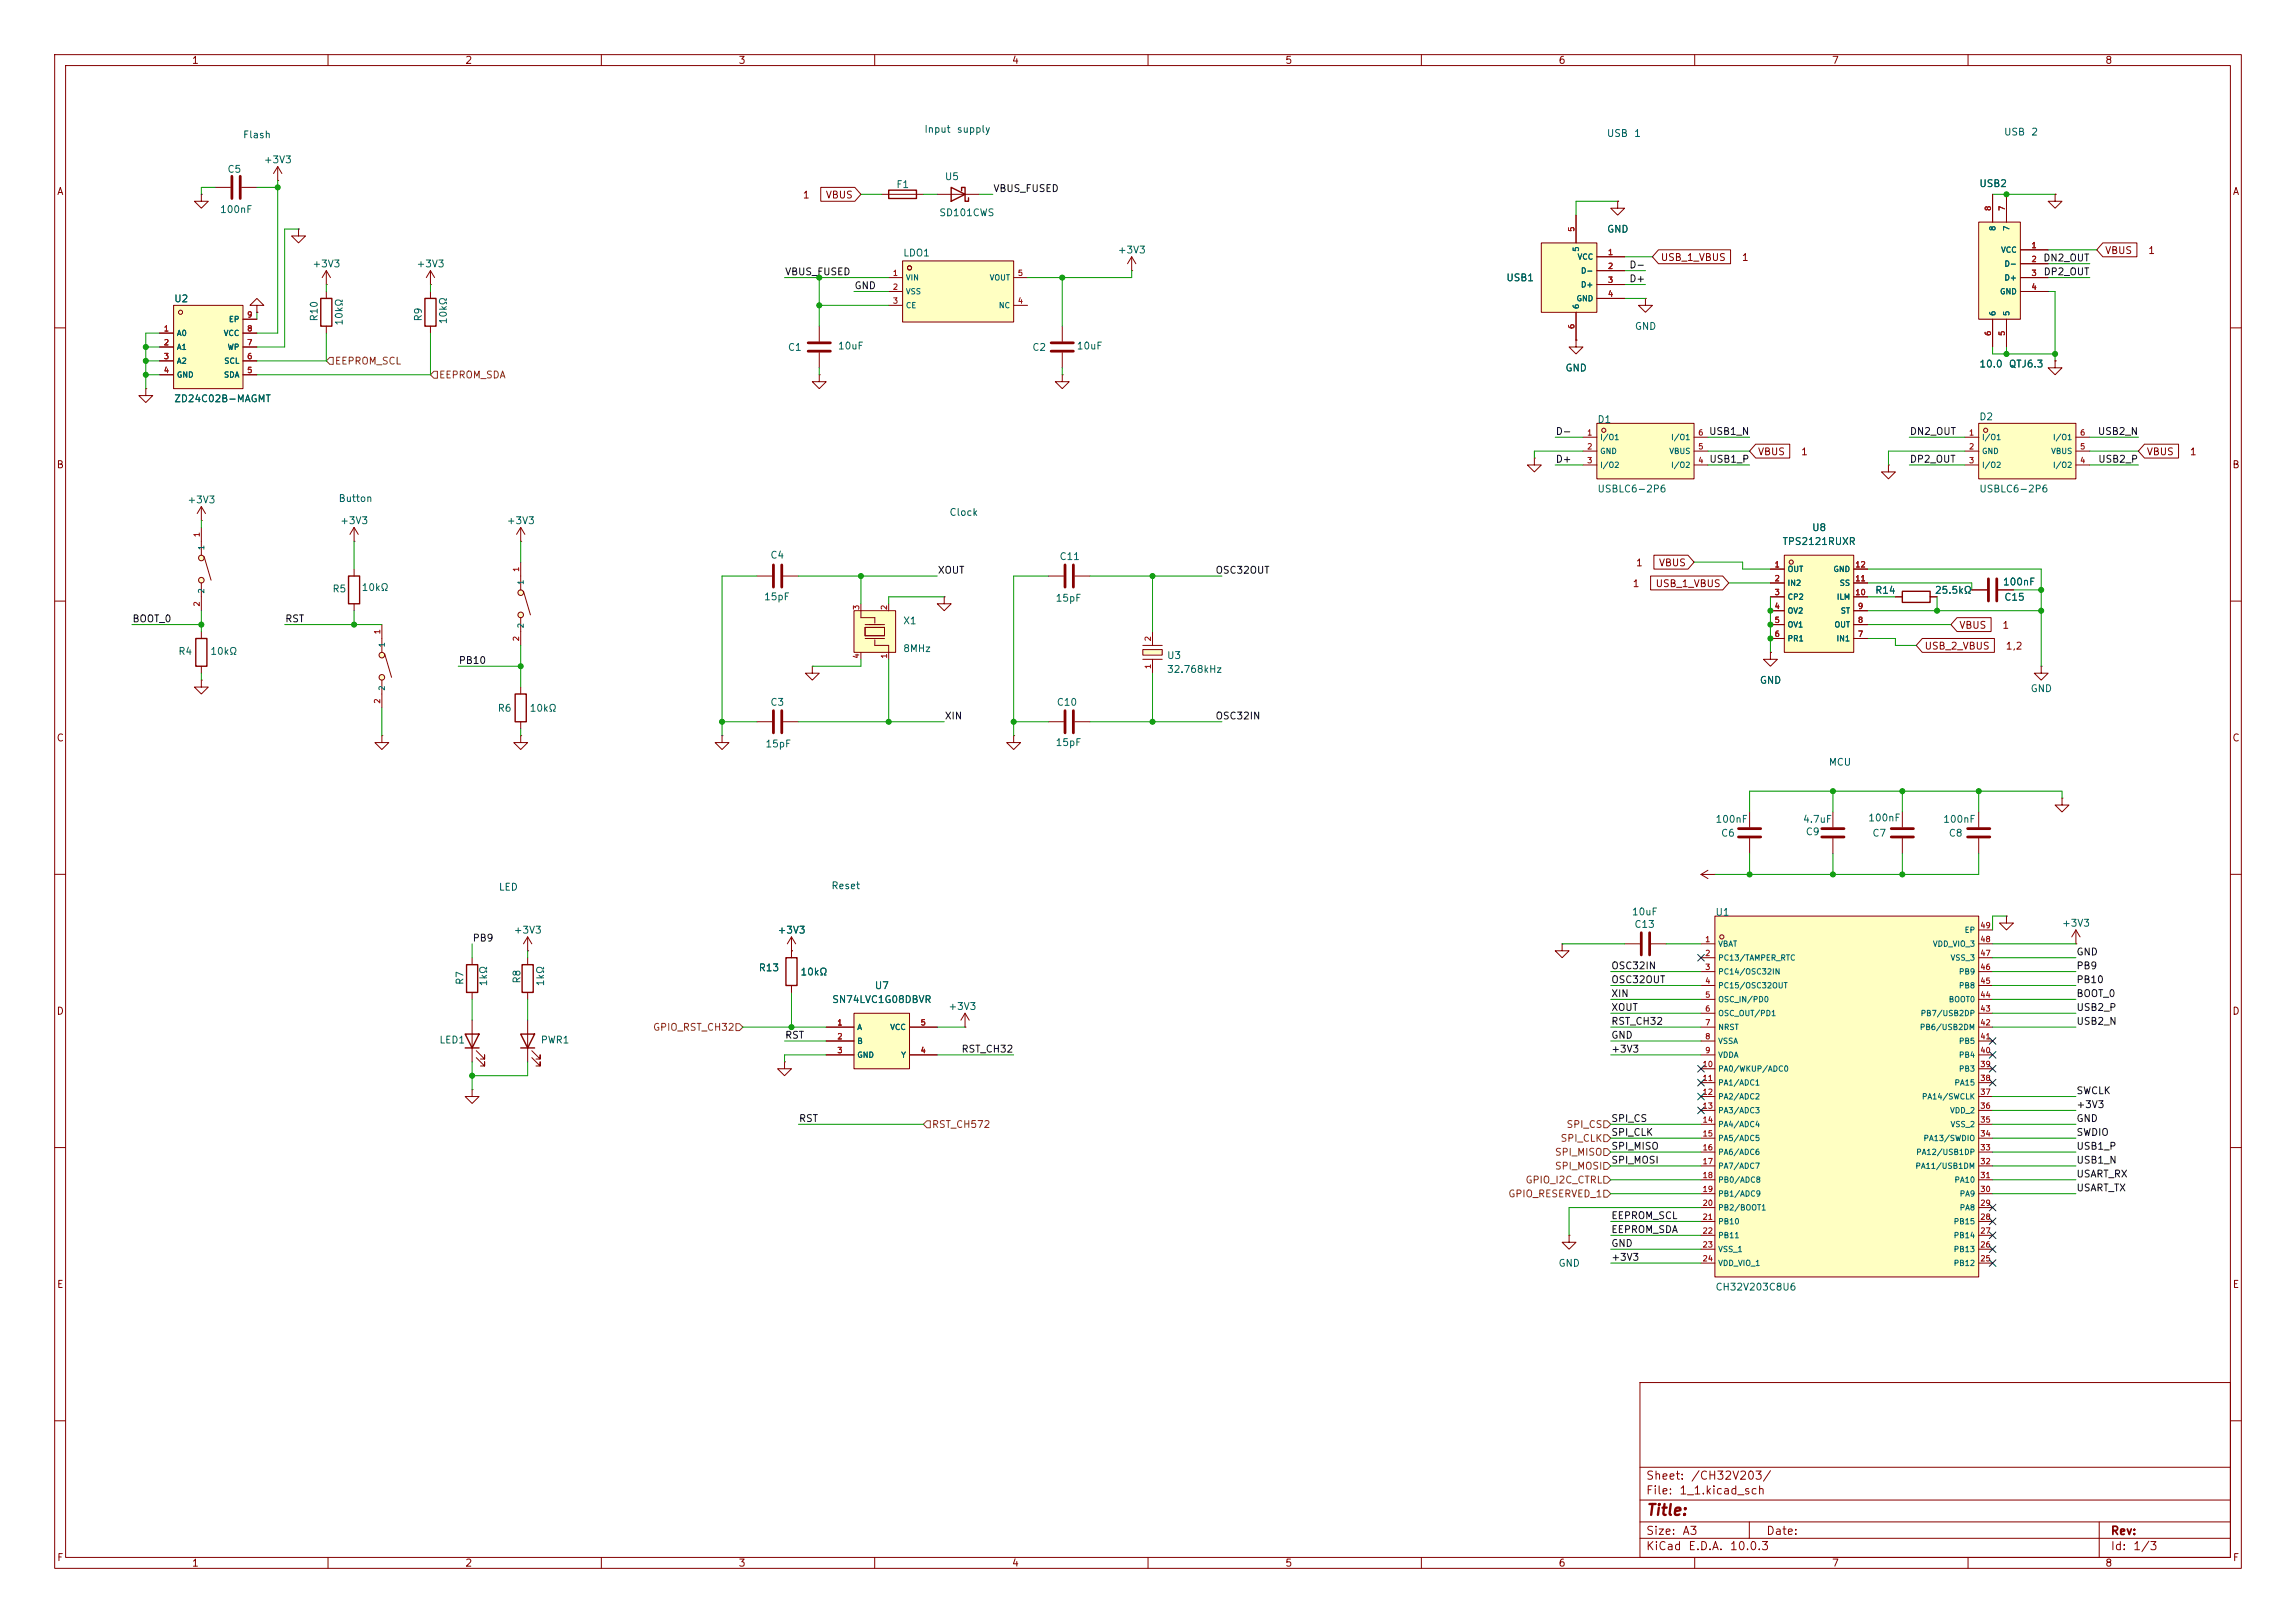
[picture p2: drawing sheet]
<svg xmlns="http://www.w3.org/2000/svg" width="420mm" height="297mm" viewBox="0 0 420 297" stroke-linecap="round" stroke-linejoin="round" font-family="sans-serif">
<defs><g id="words">
<text font-size="2" fill="#840000" x="301" y="277.8">Title:</text>
<g font-size="1.5" fill="#840000">
<text x="301" y="273.8">File:</text>
<text x="301" y="271.1">Sheet:</text>
<text x="307.1" y="273.8">1_1.kicad_sch</text>
<text x="309.2" y="271.1">/CH32V203/</text>
<text x="301" y="281.2">Size:</text>
<text x="307.6" y="281.2">A3</text>
<text x="323" y="281.2">Date:</text>
<text x="386" y="281.2">Rev:</text>
<text x="301" y="284">KiCad</text>
<text x="308.7" y="284">E.D.A.</text>
<text x="316.3" y="284">10.0.3</text>
<text x="386" y="284">Id:</text>
<text x="390.1" y="284">1/3</text>
</g>
<g font-size="1.3" fill="#840000">
<text x="35" y="12">1</text>
<text x="85" y="12">2</text>
<text x="135" y="12">3</text>
<text x="185" y="12">4</text>
<text x="235" y="12">5</text>
<text x="285" y="12">6</text>
<text x="335" y="12">7</text>
<text x="385" y="12">8</text>
<text x="10.3" y="36">A</text>
<text x="408.3" y="36">A</text>
<text x="146.8" y="36.6">1</text>
<text x="150.9" y="36.6">VBUS</text>
<text x="385" y="46.8">VBUS</text>
<text x="392.9" y="46.8">1</text>
<text x="303.7" y="48.1">USB_1_VBUS</text>
<text x="318.5" y="48.1">1</text>
<text x="321.5" y="83.6">VBUS</text>
<text x="329.4" y="83.6">1</text>
<text x="392.6" y="83.6">VBUS</text>
<text x="400.5" y="83.6">1</text>
<text x="10.3" y="86">B</text>
<text x="408.2" y="86">B</text>
<text x="298.5" y="107.7">1</text>
<text x="299.2" y="103.9">1</text>
<text x="302.7" y="107.7">USB_1_VBUS</text>
<text x="303.3" y="103.9">VBUS</text>
<text x="351.9" y="119.2">USB_2_VBUS</text>
<text x="358.3" y="115.4">VBUS</text>
<text x="366.2" y="115.4">1</text>
<text x="366.8" y="119.2">1,2</text>
<text x="10.3" y="136">C</text>
<text x="408.2" y="136">C</text>
<text x="10.3" y="186">D</text>
<text x="408.2" y="186">D</text>
<text x="10.3" y="236">E</text>
<text x="408.3" y="236">E</text>
<text x="10.3" y="286">F</text>
<text x="35" y="287">1</text>
<text x="85" y="287">2</text>
<text x="135" y="287">3</text>
<text x="185" y="287">4</text>
<text x="235" y="287">5</text>
<text x="285" y="287">6</text>
<text x="335" y="287">7</text>
<text x="385" y="287">8</text>
<text x="408.3" y="286">F</text>
</g>
<g font-size="1.3" fill="#0000c2">
<text x="44.3" y="25.6">Flash</text>
<text x="169" y="24.6">Input</text>
<text x="174.9" y="24.6">supply</text>
<text x="293.8" y="25.4">USB</text>
<text x="298.8" y="25.4">1</text>
<text x="366.5" y="25.1">USB</text>
<text x="371.5" y="25.1">2</text>
<text x="61.8" y="92.2">Button</text>
<text x="173.6" y="94.7">Clock</text>
<text x="334.4" y="140.4">MCU</text>
<text x="91.1" y="163.3">LED</text>
<text x="152" y="163">Reset</text>
</g>
<g font-size="1.3" fill="#006464">
<text x="41.5" y="31.9">C5</text>
<text x="48.2" y="30.2">+3V3</text>
<text x="163.9" y="34.7">F1</text>
<text x="172.7" y="33.3">U5</text>
<text x="362" y="34.5">USB2</text>
<text x="40.1" y="39.3">100nF</text>
<text x="171.7" y="39.9">SD101CWS</text>
<text x="165.1" y="47.2">LDO1</text>
<text x="204.4" y="46.7">+3V3</text>
<text x="293.9" y="42.9">GND</text>
<text x="57" y="49.2">+3V3</text>
<text x="76.1" y="49.2">+3V3</text>
<text x="275.4" y="51.8">USB1</text>
<text x="31.8" y="55.6">U2</text>
<text x="58.4" y="58.9" transform="rotate(-90 58.4 58.9)">R10</text>
<text x="63" y="59.7" transform="rotate(-90 63 59.7)">10kΩ</text>
<text x="77.5" y="58.9" transform="rotate(-90 77.5 58.9)">R9</text>
<text x="82" y="59.4" transform="rotate(-90 82 59.4)">10kΩ</text>
<text x="144" y="64.5">C1</text>
<text x="153.2" y="64.3">10uF</text>
<text x="188.7" y="64.5">C2</text>
<text x="196.9" y="64.3">10uF</text>
<text x="299" y="60.7">GND</text>
<text x="286.3" y="68.3">GND</text>
<text x="362" y="67.6">10.0</text>
<text x="367.4" y="67.6">QTJ6.3</text>
<text x="31.8" y="73.9">ZD24C02B-MAGMT</text>
<text x="292.1" y="77.7">D1</text>
<text x="362" y="77.2">D2</text>
<text x="34.2" y="92.4">+3V3</text>
<text x="292.1" y="90.4">USBLC6-2P6</text>
<text x="362" y="90.4">USBLC6-2P6</text>
<text x="62.1" y="96.2">+3V3</text>
<text x="92.6" y="96.2">+3V3</text>
<text x="326" y="100">TPS2121RUXR</text>
<text x="331.4" y="97.5">U8</text>
<text x="140.8" y="102.5">C4</text>
<text x="193.7" y="102.8">C11</text>
<text x="366.3" y="107.4">100nF</text>
<text x="60.7" y="108.7">R5</text>
<text x="66" y="108.5">10kΩ</text>
<text x="139.7" y="110.2">15pF</text>
<text x="193" y="110.4">15pF</text>
<text x="342.9" y="109">R14</text>
<text x="353.8" y="109">25.5kΩ</text>
<text x="366.5" y="110.2">C15</text>
<text x="165.1" y="119.6">8MHz</text>
<text x="165.1" y="114.5">X1</text>
<text x="32.5" y="120.1">R4</text>
<text x="38.4" y="120.1">10kΩ</text>
<text x="213.4" y="120.9">U3</text>
<text x="213.4" y="123.4">32.768kHz</text>
<text x="321.8" y="125.4">GND</text>
<text x="90.9" y="130.5">R6</text>
<text x="96.8" y="130.5">10kΩ</text>
<text x="140.8" y="129.5">C3</text>
<text x="193.2" y="129.5">C10</text>
<text x="371.3" y="127">GND</text>
<text x="139.9" y="137.1">15pF</text>
<text x="193" y="136.8">15pF</text>
<text x="313.7" y="150.9">100nF</text>
<text x="314.7" y="153.4">C6</text>
<text x="329.7" y="150.9">4.7uF</text>
<text x="330.2" y="153.2">C9</text>
<text x="341.6" y="150.6">100nF</text>
<text x="342.4" y="153.4">C7</text>
<text x="355.4" y="150.9">100nF</text>
<text x="356.4" y="153.4">C8</text>
<text x="298.4" y="167.8">10uF</text>
<text x="313.7" y="167.9">U1</text>
<text x="93.9" y="171.2">+3V3</text>
<text x="142.1" y="171.2">+3V3</text>
<text x="298.9" y="170.1">C13</text>
<text x="377.1" y="169.9">+3V3</text>
<text x="138.7" y="178">R13</text>
<text x="146.3" y="178.8">10kΩ</text>
<text x="85.1" y="180.3" transform="rotate(-90 85.1 180.3)">R7</text>
<text x="89.4" y="180.6" transform="rotate(-90 89.4 180.6)">1kΩ</text>
<text x="95.5" y="180.1" transform="rotate(-90 95.5 180.1)">R8</text>
<text x="99.8" y="180.6" transform="rotate(-90 99.8 180.6)">1kΩ</text>
<text x="152.1" y="183.9">SN74LVC1G08DBVR</text>
<text x="159.9" y="181.3">U7</text>
<text x="173.4" y="185.1">+3V3</text>
<text x="80.3" y="191.3">LED1</text>
<text x="98.8" y="191.3">PWR1</text>
<text x="285" y="232.1">GND</text>
<text x="313.7" y="236.5">CH32V203C8U6</text>
</g>
<g font-size="1.3" fill="#0f0f0f">
<text x="181.6" y="35.4">VBUS_FUSED</text>
<text x="143.5" y="50.7">VBUS_FUSED</text>
<text x="156.2" y="53.2">GND</text>
<text x="297.9" y="51.9">D+</text>
<text x="297.9" y="49.4">D-</text>
<text x="373.7" y="48.1">DN2_OUT</text>
<text x="373.7" y="50.7">DP2_OUT</text>
<text x="284.5" y="79.9">D-</text>
<text x="312.5" y="79.9">USB1_N</text>
<text x="349.2" y="79.9">DN2_OUT</text>
<text x="383.6" y="79.9">USB2_N</text>
<text x="284.5" y="85">D+</text>
<text x="312.6" y="85">USB1_P</text>
<text x="349.2" y="85">DP2_OUT</text>
<text x="383.7" y="85">USB2_P</text>
<text x="171.4" y="105.3">XOUT</text>
<text x="222.2" y="105.3">OSC32OUT</text>
<text x="24.1" y="114.2">BOOT_0</text>
<text x="52.1" y="114.2">RST</text>
<text x="83.8" y="121.8">PB10</text>
<text x="172.7" y="132">XIN</text>
<text x="222.2" y="132">OSC32IN</text>
<text x="86.4" y="172.6">PB9</text>
<text x="294.6" y="177.7">OSC32IN</text>
<text x="379.7" y="175.1">GND</text>
<text x="379.7" y="177.7">PB9</text>
<text x="294.6" y="182.8">XIN</text>
<text x="294.6" y="180.2">OSC32OUT</text>
<text x="294.6" y="185.3">XOUT</text>
<text x="379.7" y="182.8">BOOT_0</text>
<text x="379.7" y="185.3">USB2_P</text>
<text x="379.7" y="180.2">PB10</text>
<text x="143.5" y="190.4">RST</text>
<text x="294.6" y="187.8">RST_CH32</text>
<text x="294.6" y="190.4">GND</text>
<text x="379.7" y="187.8">USB2_N</text>
<text x="175.8" y="192.9">RST_CH32</text>
<text x="294.6" y="192.9">+3V3</text>
<text x="379.7" y="200.5">SWCLK</text>
<text x="379.7" y="203.1">+3V3</text>
<text x="146" y="205.6">RST</text>
<text x="294.6" y="208.2">SPI_CLK</text>
<text x="294.6" y="205.6">SPI_CS</text>
<text x="379.7" y="205.6">GND</text>
<text x="379.7" y="208.2">SWDIO</text>
<text x="294.6" y="210.7">SPI_MISO</text>
<text x="294.6" y="213.2">SPI_MOSI</text>
<text x="379.7" y="213.2">USB1_N</text>
<text x="379.7" y="210.7">USB1_P</text>
<text x="379.7" y="215.8">USART_RX</text>
<text x="379.7" y="218.3">USART_TX</text>
<text x="294.6" y="225.9">EEPROM_SDA</text>
<text x="294.6" y="223.4">EEPROM_SCL</text>
<text x="294.6" y="231">+3V3</text>
<text x="294.6" y="228.5">GND</text>
</g>
<g font-size="1.3" fill="#725600">
<text x="61.2" y="67">EEPROM_SCL</text>
<text x="80.2" y="69.6">EEPROM_SDA</text>
<text x="119.3" y="188.9">GPIO_RST_CH32</text>
<text x="170.4" y="206.7">RST_CH572</text>
<text x="285.4" y="209.3">SPI_CLK</text>
<text x="286.4" y="206.7">SPI_CS</text>
<text x="284.3" y="211.8">SPI_MISO</text>
<text x="284.3" y="214.3">SPI_MOSI</text>
<text x="275.8" y="219.4">GPIO_RESERVED_1</text>
<text x="278.9" y="216.9">GPIO_I2C_CTRL</text>
</g>
<g font-size="1" fill="#a90000">
<text x="364.4" y="38.7" transform="rotate(-90 364.4 38.7)">8</text>
<text x="367" y="38.7" transform="rotate(-90 367 38.7)">7</text>
<text x="288.2" y="42.5" transform="rotate(-90 288.2 42.5)">5</text>
<text x="294" y="46.9">1</text>
<text x="371.5" y="45.6">1</text>
<text x="163.2" y="50.7">1</text>
<text x="163.2" y="53.3">2</text>
<text x="186.1" y="50.7">5</text>
<text x="294" y="49.5">2</text>
<text x="294" y="52">3</text>
<text x="371.5" y="48.2">2</text>
<text x="371.5" y="50.7">3</text>
<text x="371.5" y="53.3">4</text>
<text x="45.1" y="58.3">9</text>
<text x="163.2" y="55.8">3</text>
<text x="186.1" y="55.8">4</text>
<text x="294" y="54.5">4</text>
<text x="29.9" y="60.9">1</text>
<text x="29.9" y="63.4">2</text>
<text x="29.9" y="66">3</text>
<text x="45.1" y="66">6</text>
<text x="45.1" y="63.4">7</text>
<text x="45.1" y="60.9">8</text>
<text x="288.2" y="60.3" transform="rotate(-90 288.2 60.3)">6</text>
<text x="364.4" y="61.6" transform="rotate(-90 364.4 61.6)">6</text>
<text x="367" y="61.6" transform="rotate(-90 367 61.6)">5</text>
<text x="29.9" y="68.5">4</text>
<text x="45.1" y="68.5">5</text>
<text x="290.2" y="79.9">1</text>
<text x="290.2" y="82.5">2</text>
<text x="310.5" y="82.5">5</text>
<text x="310.5" y="79.9">6</text>
<text x="360.1" y="79.9">1</text>
<text x="360.1" y="82.5">2</text>
<text x="380.4" y="82.5">5</text>
<text x="380.4" y="79.9">6</text>
<text x="290.2" y="85">3</text>
<text x="310.5" y="85">4</text>
<text x="360.1" y="85">3</text>
<text x="380.4" y="85">4</text>
<text x="36.8" y="98.4" transform="rotate(-90 36.8 98.4)">1</text>
<text x="95.2" y="104.7" transform="rotate(-90 95.2 104.7)">1</text>
<text x="324.5" y="104.1">1</text>
<text x="324.5" y="106.6">2</text>
<text x="339.3" y="106.6">11</text>
<text x="339.3" y="104.1">12</text>
<text x="36.8" y="111.1" transform="rotate(-90 36.8 111.1)">2</text>
<text x="157.4" y="111.7" transform="rotate(-90 157.4 111.7)">3</text>
<text x="162.5" y="111.7" transform="rotate(-90 162.5 111.7)">2</text>
<text x="324.5" y="109.1">3</text>
<text x="324.5" y="111.7">4</text>
<text x="339.3" y="109.1">10</text>
<text x="339.8" y="111.7">9</text>
<text x="69.8" y="116.2" transform="rotate(-90 69.8 116.2)">1</text>
<text x="95.2" y="117.4" transform="rotate(-90 95.2 117.4)">2</text>
<text x="210.7" y="117.4" transform="rotate(-90 210.7 117.4)">2</text>
<text x="324.5" y="114.2">5</text>
<text x="324.5" y="116.8">6</text>
<text x="339.8" y="116.8">7</text>
<text x="339.8" y="114.2">8</text>
<text x="157.4" y="120.6" transform="rotate(-90 157.4 120.6)">4</text>
<text x="162.5" y="120.6" transform="rotate(-90 162.5 120.6)">1</text>
<text x="210.7" y="122.5" transform="rotate(-90 210.7 122.5)">1</text>
<text x="69.8" y="128.9" transform="rotate(-90 69.8 128.9)">2</text>
<text x="311.8" y="172.6">1</text>
<text x="362.1" y="172.6">48</text>
<text x="362.1" y="170.1">49</text>
<text x="311.8" y="175.2">2</text>
<text x="311.8" y="177.7">3</text>
<text x="362.1" y="177.7">46</text>
<text x="362.1" y="175.2">47</text>
<text x="311.8" y="180.3">4</text>
<text x="311.8" y="182.8">5</text>
<text x="311.8" y="185.3">6</text>
<text x="362.1" y="185.3">43</text>
<text x="362.1" y="182.8">44</text>
<text x="362.1" y="180.3">45</text>
<text x="153.1" y="187.9">1</text>
<text x="153.1" y="190.4">2</text>
<text x="168.3" y="187.9">5</text>
<text x="311.8" y="187.9">7</text>
<text x="311.8" y="190.4">8</text>
<text x="362.1" y="190.4">41</text>
<text x="362.1" y="187.9">42</text>
<text x="153.1" y="193">3</text>
<text x="168.3" y="193">4</text>
<text x="311.3" y="195.5">10</text>
<text x="311.8" y="193">9</text>
<text x="362.1" y="195.5">39</text>
<text x="362.1" y="193">40</text>
<text x="311.3" y="198">11</text>
<text x="311.3" y="200.6">12</text>
<text x="311.3" y="203.1">13</text>
<text x="362.1" y="203.1">36</text>
<text x="362.1" y="200.6">37</text>
<text x="362.1" y="198">38</text>
<text x="311.3" y="205.7">14</text>
<text x="311.3" y="208.2">15</text>
<text x="362.1" y="208.2">34</text>
<text x="362.1" y="205.7">35</text>
<text x="311.3" y="210.7">16</text>
<text x="311.3" y="213.3">17</text>
<text x="311.3" y="215.8">18</text>
<text x="362.1" y="215.8">31</text>
<text x="362.1" y="213.3">32</text>
<text x="362.1" y="210.7">33</text>
<text x="311.3" y="218.4">19</text>
<text x="311.3" y="220.9">20</text>
<text x="362.1" y="220.9">29</text>
<text x="362.1" y="218.4">30</text>
<text x="311.3" y="223.4">21</text>
<text x="311.3" y="226">22</text>
<text x="362.1" y="226">27</text>
<text x="362.1" y="223.4">28</text>
<text x="311.3" y="228.5">23</text>
<text x="311.3" y="231.1">24</text>
<text x="362.1" y="231.1">25</text>
<text x="362.1" y="228.5">26</text>
</g>
<g font-size="1" fill="#006464">
<text x="288.5" y="47.8">VCC</text>
<text x="289.1" y="46.2" transform="rotate(-90 289.1 46.2)">5</text>
<text x="365.3" y="42.4" transform="rotate(-90 365.3 42.4)">8</text>
<text x="365.9" y="46.5">VCC</text>
<text x="367.8" y="42.4" transform="rotate(-90 367.8 42.4)">7</text>
<text x="165.6" y="51.6">VIN</text>
<text x="180.9" y="51.6">VOUT</text>
<text x="289.1" y="50.3">D-</text>
<text x="289.1" y="52.8">D+</text>
<text x="366.6" y="49">D-</text>
<text x="366.6" y="51.6">D+</text>
<text x="41.8" y="59.2">EP</text>
<text x="165.6" y="54.1">VSS</text>
<text x="165.6" y="56.6">CE</text>
<text x="182.6" y="56.6">NC</text>
<text x="288.3" y="55.4">GND</text>
<text x="289.1" y="56.6" transform="rotate(-90 289.1 56.6)">6</text>
<text x="365.3" y="57.9" transform="rotate(-90 365.3 57.9)">6</text>
<text x="365.8" y="54.1">GND</text>
<text x="367.8" y="57.9" transform="rotate(-90 367.8 57.9)">5</text>
<text x="32.3" y="61.7">A0</text>
<text x="32.3" y="64.3">A1</text>
<text x="40.8" y="61.7">VCC</text>
<text x="41.5" y="64.3">WP</text>
<text x="32.3" y="66.8">A2</text>
<text x="32.3" y="69.3">GND</text>
<text x="40.9" y="69.3">SDA</text>
<text x="40.9" y="66.8">SCL</text>
<text x="292.6" y="80.8">I/O1</text>
<text x="292.6" y="83.3">GND</text>
<text x="305.3" y="83.3">VBUS</text>
<text x="305.6" y="80.8">I/O1</text>
<text x="362.5" y="80.8">I/O1</text>
<text x="362.5" y="83.3">GND</text>
<text x="375.1" y="83.3">VBUS</text>
<text x="375.4" y="80.8">I/O1</text>
<text x="292.6" y="85.9">I/O2</text>
<text x="305.6" y="85.9">I/O2</text>
<text x="362.5" y="85.9">I/O2</text>
<text x="375.4" y="85.9">I/O2</text>
<text x="37.6" y="100.8" transform="rotate(-90 37.6 100.8)">1</text>
<text x="96" y="107.1" transform="rotate(-90 96 107.1)">1</text>
<text x="326.9" y="104.9">OUT</text>
<text x="326.9" y="107.4">IN2</text>
<text x="335.3" y="104.9">GND</text>
<text x="336.4" y="107.4">SS</text>
<text x="37.6" y="108.7" transform="rotate(-90 37.6 108.7)">2</text>
<text x="326.9" y="110">CP2</text>
<text x="326.9" y="112.5">OV2</text>
<text x="335.9" y="110">ILM</text>
<text x="336.6" y="112.5">ST</text>
<text x="70.6" y="118.6" transform="rotate(-90 70.6 118.6)">1</text>
<text x="96" y="115.1" transform="rotate(-90 96 115.1)">2</text>
<text x="326.9" y="115.1">OV1</text>
<text x="326.9" y="117.6">PR1</text>
<text x="335.5" y="115.1">OUT</text>
<text x="335.8" y="117.6">IN1</text>
<text x="70.6" y="126.5" transform="rotate(-90 70.6 126.5)">2</text>
<text x="314.2" y="173.5">VBAT</text>
<text x="353.5" y="173.5">VDD_VIO_3</text>
<text x="359.3" y="170.9">EP</text>
<text x="314.2" y="176">PC13/TAMPER_RTC</text>
<text x="314.2" y="178.6">PC14/OSC32IN</text>
<text x="356.7" y="176">VSS_3</text>
<text x="358.2" y="178.6">PB9</text>
<text x="314.2" y="181.1">PC15/OSC32OUT</text>
<text x="314.2" y="183.6">OSC_IN/PD0</text>
<text x="356.4" y="183.6">BOOT0</text>
<text x="358.2" y="181.1">PB8</text>
<text x="156.7" y="188.7">A</text>
<text x="156.7" y="191.3">B</text>
<text x="162.7" y="188.7">VCC</text>
<text x="314.2" y="186.2">OSC_OUT/PD1</text>
<text x="314.2" y="188.7">NRST</text>
<text x="314.2" y="191.3">VSSA</text>
<text x="351.1" y="188.7">PB6/USB2DM</text>
<text x="351.2" y="186.2">PB7/USB2DP</text>
<text x="358.2" y="191.3">PB5</text>
<text x="156.7" y="193.8">GND</text>
<text x="164.7" y="193.8">Y</text>
<text x="314.2" y="193.8">VDDA</text>
<text x="314.2" y="196.3">PA0/WKUP/ADC0</text>
<text x="358.2" y="196.3">PB3</text>
<text x="358.2" y="193.8">PB4</text>
<text x="314.2" y="198.9">PA1/ADC1</text>
<text x="314.2" y="201.4">PA2/ADC2</text>
<text x="314.2" y="204">PA3/ADC3</text>
<text x="351.5" y="201.4">PA14/SWCLK</text>
<text x="356.6" y="204">VDD_2</text>
<text x="357.4" y="198.9">PA15</text>
<text x="314.2" y="206.5">PA4/ADC4</text>
<text x="314.2" y="209">PA5/ADC5</text>
<text x="351.8" y="209">PA13/SWDIO</text>
<text x="356.7" y="206.5">VSS_2</text>
<text x="314.2" y="211.6">PA6/ADC6</text>
<text x="314.2" y="214.1">PA7/ADC7</text>
<text x="350.3" y="214.1">PA11/USB1DM</text>
<text x="350.4" y="211.6">PA12/USB1DP</text>
<text x="314.2" y="216.7">PB0/ADC8</text>
<text x="314.2" y="219.2">PB1/ADC9</text>
<text x="314.2" y="221.7">PB2/BOOT1</text>
<text x="357.4" y="216.7">PA10</text>
<text x="358.4" y="221.7">PA8</text>
<text x="358.4" y="219.2">PA9</text>
<text x="314.2" y="224.3">PB10</text>
<text x="314.2" y="226.8">PB11</text>
<text x="357.3" y="226.8">PB14</text>
<text x="357.3" y="224.3">PB15</text>
<text x="314.2" y="229.4">VSS_1</text>
<text x="314.2" y="231.9">VDD_VIO_1</text>
<text x="357.3" y="231.9">PB12</text>
<text x="357.3" y="229.4">PB13</text>
</g>
</g></defs>
<g fill="none" stroke="#840000" stroke-width=".18">
<path d="M10 10h400v277h-400zM12 12h396v273h-396zM60 10v2M110 10v2M160 10v2M210 10v2M260 10v2M310 10v2M360 10v2M10 60h2M408 60h2M95.2 99.1h.1"/>
<path d="M95.2 96.5l-.7 1.3M95.2 96.5l.8 1.3M95.2 96.5v2.6M10 110h2M408 110h2M10 160h2M408 160h2M10 210h2M408 210h2M300 253h108v32h-108zM10 260h2M300 278.5h108"/>
<path d="M300 274.5h108M300 268.5h108M320 278.5v3M384 278.5v6.5M408 260h2M60 285v2M110 285v2M160 285v2M210 285v2M260 285v2M300 281.5h108M310 285v2"/>
<path d="M360 285v2"/>
</g>
<path d="M31.7 55.9h12.7v15.2h-12.7z" fill="#ffffc2"/>
<g fill="#ffffc2" stroke="#ffffc2" stroke-width=".18">
<circle cx="33" cy="57.2" r=".38"/>
<circle cx="69.9" cy="119.9" r=".51"/>
<circle cx="69.9" cy="124" r=".51"/>
<circle cx="95.3" cy="108.5" r=".51"/>
<circle cx="95.3" cy="112.5" r=".51"/>
</g>
<g fill="none" stroke="#840000" stroke-width=".18">
<path d="M31.7 55.9h12.7v15.2h-12.7zM44.4 58.4h2.6M47 55.9h1.3l-1.3-1.3-1.3 1.3h1.3v1.3M47 57.2h.1M59.7 52.1h.1M59.7 49.5l-.8 1.3M59.7 49.5l.8 1.3M59.7 49.5v2.6M194.3 59.7v2.8M207 49.5h.1M207 47l-.8 1.3M207 47l.8 1.3"/>
<path d="M207 47v2.5M29.2 61h2.5M29.2 63.5h2.5M29.2 66h2.5M29.2 68.6h2.5M44.4 61h2.6M44.4 63.5h2.6M44.4 66h2.6M44.4 68.6h2.6M194.3 68.6v1.3h1.3l-1.3 1.2-1.3-1.2h1.3M194.3 68.6h.1M194.3 64.5v2.8"/>
<path d="M69.8 114.3v5.1M70.4 119.6l1.2 4.4M95.2 102.9v5.1M95.2 113v5.1M95.8 108.2l1.2 4.3M138.4 105.4h2.8M143.3 105.4h2.7M191.8 105.4h2.8M196.6 105.4h2.8M69.8 134.6v1.3h1.3l-1.3 1.3-1.2-1.3h1.2M69.8 134.6h.1M69.8 124.5v5"/>
<path d="M95.2 134.6v1.3h1.3l-1.3 1.3-1.2-1.3h1.2M95.2 134.6h.1M144.8 174h.1M144.8 171.5v3.8M144.8 171.5l-.8 1.2M144.8 171.5l.7 1.2M86.4 199.4v1.3h1.2l-1.2 1.2-1.3-1.2h1.3M86.4 199.4h.1M144.8 180.3v1.3M176.5 188h.1M176.5 185.4l-.7 1.3M176.5 185.4l.8 1.3"/>
<path d="M176.5 185.4v2.6"/>
<circle cx="33" cy="57.2" r=".38"/>
<circle cx="69.9" cy="119.9" r=".51"/>
<circle cx="95.3" cy="108.5" r=".51"/>
<circle cx="95.3" cy="112.5" r=".51"/>
<circle cx="69.9" cy="124" r=".51"/>
</g>
<path d="M192.3 64.3h4M192.3 62.7h4M141.5 103.4v4M143 103.4v4M194.8 103.4v4M196.3 103.4v4" fill="none" stroke="#840000" stroke-width=".51"/>
<path d="M143.8 175.3h2v5h-2z" fill="none" stroke="#840000" stroke-width=".25"/>
<path d="M156.2 185.4h10.2v10.2h-10.2z" fill="#ffffc2"/>
<path d="M54.6 41.9v1.3h1.3l-1.3 1.3-1.3-1.3h1.3M54.6 41.9h.1M375.9 66v1.3h1.3l-1.3 1.3-1.3-1.3h1.3M375.9 66h.1M151.1 188h5.1M151.1 190.5h5.1M151.1 193h5.1M156.2 185.4h10.2v10.2h-10.2zM166.4 188h5M166.4 193h5" fill="none" stroke="#840000" stroke-width=".18"/>
<path d="M361.9 40.6h7.7v17.8h-7.7z" fill="#ffffc2"/>
<g fill="none" stroke="#840000" stroke-width=".18">
<path d="M364.5 35.6v5M367 35.6v5M375.9 35.6v1.2h1.3l-1.3 1.3-1.3-1.3h1.3M375.9 35.6h.1M301 54.6v1.3h1.3l-1.3 1.3-1.3-1.3h1.3M301 54.6h.1M361.9 40.6h7.7v17.8h-7.7zM364.5 58.4v5.1M367 58.4v5.1M369.6 45.7h5M369.6 48.3h5M369.6 50.8h5"/>
<path d="M369.6 53.3h5M64.8 99.1h.1M64.8 96.5l-.8 1.3M64.8 96.5l.7 1.3M64.8 96.5v2.6M280.7 83.8v1.3h1.2l-1.2 1.3-1.3-1.3h1.3M280.7 83.8h.1M345.4 85.1v1.3h1.3l-1.3 1.2-1.2-1.2h1.2M345.4 85.1h.1M86.4 175.3v1.2M96.5 175.3v1.2M86.4 181.6v1.3"/>
<path d="M86.4 186.7v7.6M87.1 193.5l1.5 1.6v-.8v.8h-.7M87.1 192.3l1.5 1.5v-.8v.8h-.7M96.5 181.6v1.3M96.5 186.7v7.6M97.3 193.5l1.5 1.6v-.8v.8h-.8M97.3 192.3l1.5 1.5v-.8v.8h-.8M143.5 194.3v1.3h1.3l-1.3 1.3-1.3-1.3h1.3M143.5 194.3h.1"/>
</g>
<path d="M85.3 176.5h2.1v5.1h-2.1zM95.5 176.5h2v5.1h-2zM85.1 189.2h2.5l-1.2 2.6zM85.1 191.8h2.5M95.2 189.2h2.6l-1.3 2.6zM95.2 191.8h2.6" fill="none" stroke="#840000" stroke-width=".25"/>
<path d="M292.1 77.5h17.8v10.1h-17.8z" fill="#ffffc2"/>
<circle cx="293.4" cy="78.7" r=".38" fill="#ffffc2" stroke="#ffffc2" stroke-width=".18"/>
<g fill="none" stroke="#840000" stroke-width=".18">
<path d="M36.8 35.6v1.2h1.3l-1.3 1.3-1.2-1.3h1.2M36.8 35.6h.1M39.4 34.3h2.8M44.2 34.3h2.8M161.3 35.6h7.6M171.4 35.6h7.7M59.7 53.3v1.3M59.7 59.7v1.3M78.7 52.1h.1M78.7 49.5l-.7 1.3M78.7 49.5l.8 1.3M78.7 49.5v2.6"/>
<path d="M26.7 71.1v1.3h1.2l-1.2 1.3-1.3-1.3h1.3M26.7 71.1h.1M288.3 62.2v1.3h1.3l-1.3 1.3-1.3-1.3h1.3M288.3 62.2h.1M292.1 77.5h17.8v10.1h-17.8zM36.8 95.3h.1M36.8 92.7l-.7 1.3M36.8 92.7l.8 1.3M36.8 92.7v2.6M289.6 80h2.5M289.6 82.6h2.5M289.6 85.1h2.5"/>
<path d="M309.9 80h2.5M309.9 82.6h2.5M309.9 85.1h2.5M36.8 115.6v1.2M172.7 109.2v1.3h1.3l-1.3 1.3-1.3-1.3h1.3M172.7 109.2h.1M36.8 124.5v1.2h1.3l-1.3 1.3-1.2-1.3h1.2M36.8 124.5h.1M36.8 121.9v1.3M95.2 125.7v1.3M95.2 132.1v1.3M132.1 134.6v1.3h1.2l-1.2 1.3-1.3-1.3h1.3"/>
<path d="M132.1 134.6h.1M138.4 132.1h2.8M143.3 132.1h2.7M185.4 134.6v1.3h1.3l-1.3 1.3-1.3-1.3h1.3M185.4 134.6h.1M312.4 159.3l-1.3 .7M320 148.6v2.8M320 153.4v2.8M348 148.6v2.8M348 153.4v2.8M361.9 148.6v2.8M361.9 153.4v2.8"/>
<path d="M377.2 146.1v1.2h1.3l-1.3 1.3-1.3-1.3h1.3M377.2 146.1h.1M96.5 174h.1M96.5 171.5l-.7 1.2M96.5 171.5l.8 1.2M96.5 171.5v2.5M311.1 160l1.3 .8M311.1 160h2.6M313.7 160h.1M367 167.6v1.3h1.3l-1.3 1.3-1.2-1.3h1.2M367 167.6h.1"/>
<circle cx="293.4" cy="78.7" r=".38"/>
</g>
<path d="M162.6 34.8h5v1.5h-5zM174 34.3l2.5 1.3-2.5 1.2zM175.9 34.9v-.6h.6v2.5h.7v-.6M58.7 54.6h2v5.1h-2zM35.8 116.8h2v5.1h-2zM94.2 127h2.1v5.1h-2.1z" fill="none" stroke="#840000" stroke-width=".25"/>
<path d="M42.4 32.3v4M43.9 32.3v4M141.5 130v4.1M143 130v4.1M318 153.2h4.1M318 151.6h4.1M345.9 153.2h4.1M345.9 151.6h4.1M359.9 153.2h4.1M359.9 151.6h4.1" fill="none" stroke="#840000" stroke-width=".51"/>
<path d="M165.1 47.8h20.3v11.1h-20.3z" fill="#ffffc2"/>
<circle cx="166.4" cy="49" r=".38" fill="#ffffc2" stroke="#ffffc2" stroke-width=".18"/>
<g fill="none" stroke="#840000" stroke-width=".18">
<path d="M78.7 53.3v1.3M78.7 59.7v1.3M162.6 50.8h2.5M162.6 53.3h2.5M162.6 55.9h2.5M165.1 47.8h20.3v11.1h-20.3zM185.4 50.8h2.6M185.4 55.9h2.6M64.8 104.1v1.3M64.8 110.5v1.3M335.3 148.6v2.8M335.3 153.4v2.8"/>
<path d="M287 226.1v1.2h1.3l-1.3 1.3-1.3-1.3h1.3M287 226.1h.1"/>
<circle cx="166.4" cy="49" r=".38"/>
</g>
<path d="M77.7 54.6h2.1v5.1h-2.1zM63.8 105.4h2v5.1h-2z" fill="none" stroke="#840000" stroke-width=".25"/>
<path d="M333.2 153.2h4.1M333.2 151.6h4.1" fill="none" stroke="#840000" stroke-width=".51"/>
<path d="M156.2 111.8h7.6v7.6h-7.6z" fill="#ffffc2"/>
<path d="M156.2 111.8h7.6v7.6h-7.6zM157.5 110.5v2.5h2.5v1M157.5 119.4v1.3M158.2 114.8h3.6v1.5h-3.6zM158.2 116.8h3.6M158.2 114.3h3.6M160 117.1v1h2.6v2.6M162.6 110.5v1.3" fill="none" stroke="#840000" stroke-width=".18"/>
<path d="M313.7 167.6h48.2v66.1h-48.2z" fill="#ffffc2"/>
<g fill="#ffffc2" stroke="#ffffc2" stroke-width=".18">
<circle cx="315" cy="171.4" r=".38"/>
<circle cx="36.8" cy="102.1" r=".51"/>
<circle cx="36.8" cy="106.2" r=".51"/>
</g>
<g fill="none" stroke="#840000" stroke-width=".18">
<path d="M36.8 96.5v5.1M36.8 106.7v5.1M37.3 101.9l1.3 4.3M297.2 172.7h2.8M302 172.7h2.8M311.1 172.7h2.6M311.1 175.3h2.6M311.1 177.8h2.6M313.7 167.6h48.2v66.1h-48.2zM361.9 172.7h2.6M361.9 175.3h2.6M361.9 177.8h2.6"/>
<path d="M361.9 170.2h2.6M311.1 180.3h2.6M311.1 182.9h2.6M311.1 185.4h2.6M311.1 188h2.6M311.1 190.5h2.6M311.1 193h2.6M311.1 195.6h2.6M311.1 198.1h2.6M361.9 180.3h2.6M361.9 182.9h2.6M361.9 185.4h2.6"/>
<path d="M361.9 188h2.6M361.9 190.5h2.6M361.9 193h2.6M361.9 195.6h2.6M361.9 198.1h2.6M311.1 200.7h2.6M311.1 203.2h2.6M311.1 205.7h2.6M311.1 208.3h2.6M311.1 210.8h2.6M311.1 213.4h2.6M311.1 215.9h2.6"/>
<path d="M311.1 218.4h2.6M361.9 200.7h2.6M361.9 203.2h2.6M361.9 205.7h2.6M361.9 208.3h2.6M361.9 210.8h2.6M361.9 213.4h2.6M361.9 215.9h2.6M361.9 218.4h2.6M311.1 221h2.6M311.1 223.5h2.6M311.1 226.1h2.6"/>
<path d="M311.1 228.6h2.6M311.1 231.1h2.6M361.9 221h2.6M361.9 223.5h2.6M361.9 226.1h2.6M361.9 228.6h2.6M361.9 231.1h2.6"/>
<circle cx="36.8" cy="102.1" r=".51"/>
<circle cx="36.8" cy="106.2" r=".51"/>
<circle cx="315" cy="171.4" r=".38"/>
</g>
<path d="M300.2 170.7v4.1M301.8 170.7v4.1" fill="none" stroke="#840000" stroke-width=".51"/>
<path d="M281.9 44.5h10.2v12.7h-10.2z" fill="#ffffc2"/>
<path d="M288.3 39.4v5.1M281.9 44.5h10.2v12.7h-10.2zM288.3 57.2v5M292.1 47h5.1M292.1 49.5h5.1M292.1 52.1h5.1M292.1 54.6h5.1M285.7 172.7v1.3h1.3l-1.3 1.3-1.2-1.3h1.2M285.7 172.7h.1" fill="none" stroke="#840000" stroke-width=".18"/>
<path d="M361.9 77.5h17.8v10.1h-17.8z" fill="#ffffc2"/>
<circle cx="363.2" cy="78.7" r=".38" fill="#ffffc2" stroke="#ffffc2" stroke-width=".18"/>
<g fill="none" stroke="#840000" stroke-width=".18">
<path d="M149.9 59.7v2.8M149.9 64.5v2.8M361.9 77.5h17.8v10.1h-17.8zM359.4 80h2.5M359.4 82.6h2.5M359.4 85.1h2.5M379.7 80h2.6M379.7 82.6h2.6M379.7 85.1h2.6M346.7 109.2h1.3M353.1 109.2h1.2M360.7 108h2.8"/>
<path d="M365.5 108h2.8M373.4 121.9v1.3h1.2l-1.2 1.3-1.3-1.3h1.3M373.4 121.9h.1M379.7 172.7h.1M379.7 170.2l-.7 1.3M379.7 170.2l.8 1.3M379.7 170.2v2.5"/>
<circle cx="363.2" cy="78.7" r=".38"/>
</g>
<path d="M348 108.2h5.1v2h-5.1z" fill="none" stroke="#840000" stroke-width=".25"/>
<path d="M147.8 64.3h4.1M147.8 62.7h4.1M363.7 105.9v4.1M365.3 105.9v4.1" fill="none" stroke="#840000" stroke-width=".51"/>
<path d="M209 118.9h3.6v1h-3.6z" fill="#ffffc2"/>
<path d="M295.9 36.8v1.3h1.3l-1.3 1.3-1.3-1.3h1.3M295.9 36.8h.1M149.9 68.6v1.3h1.2l-1.2 1.2-1.3-1.2h1.3M149.9 68.6h.1M209 118.9h3.6v1h-3.6zM209 118.1h3.6M210.8 115.6v2.5M209 120.7h3.6M210.8 120.7v2.5" fill="none" stroke="#840000" stroke-width=".18"/>
<path d="M326.4 101.6h12.7v17.8h-12.7z" fill="#ffffc2"/>
<circle cx="327.7" cy="102.9" r=".38" fill="#ffffc2" stroke="#ffffc2" stroke-width=".18"/>
<g fill="none" stroke="#840000" stroke-width=".18">
<path d="M50.8 33h.1M50.8 30.5l-.8 1.3M50.8 30.5l.8 1.3M50.8 30.5v2.5M150.1 34.3h6.3l1.1 1.3-1.1 1.2h-6.3zM288.3 39.4v5.1M295.9 36.8h.1M364.5 35.6v5M367 35.6v5M375.9 35.6h.1M44.4 58.4h2.6M47 57.2h.1"/>
<path d="M288.3 57.2v5M292.1 47h5.1M292.1 49.5h5.1M292.1 52.1h5.1M292.1 54.6h5.1M303.4 45.7h13.2v2.6h-13.2l-1.1-1.3zM364.5 58.4v5.1M367 58.4v5.1M369.6 45.7h5M369.6 48.3h5M369.6 50.8h5M369.6 53.3h5"/>
<path d="M384.7 44.4h6.2v2.6h-6.2l-1.2-1.3zM29.2 61h2.5M29.2 63.5h2.5M29.2 66h2.5M29.2 68.6h2.5M44.4 61h2.6M44.4 63.5h2.6M44.4 66h2.6M44.4 68.6h2.6M288.3 62.2h.1M375.9 66h.1M321.2 81.3h6.2v2.5h-6.2l-1.2-1.2z"/>
<path d="M392.3 81.3h6.2v2.5h-6.2l-1.1-1.2zM301.9 105.4h13.2l1.1 1.3-1.1 1.3h-13.2zM302.5 101.6h6.3l1.1 1.3-1.1 1.2h-6.3zM323.8 119.4v1.3h1.3l-1.3 1.2-1.2-1.2h1.2M323.8 119.4h.1M323.8 104.1h2.6M323.8 106.7h2.6M323.8 109.2h2.6M323.8 111.8h2.6M323.8 114.3h2.6M323.8 116.8h2.6M326.4 101.6h12.7v17.8h-12.7z"/>
<path d="M339.1 104.1h2.5M339.1 106.7h2.5M339.1 109.2h2.5M339.1 111.8h2.5M339.1 114.3h2.5M339.1 116.8h2.5M346.7 109.2h1.3M351.6 116.8h13.2v2.6h-13.2l-1.1-1.3zM353.1 109.2h1.2M358 113h6.2v2.6h-6.2l-1.1-1.3zM360.7 108h2.8M365.5 108h2.8"/>
<path d="M148.6 121.9v1.3h1.3l-1.3 1.3-1.3-1.3h1.3M148.6 121.9h.1M191.8 132.1h2.8M196.6 132.1h2.8M144.8 174h.1M144.8 174v1.3M144.8 180.3v1.3M151.1 188h5.1M151.1 190.5h5.1M151.1 193h5.1M166.4 188h5M166.4 193h5"/>
<circle cx="327.7" cy="102.9" r=".38"/>
</g>
<path d="M194.8 130v4.1M196.3 130v4.1" fill="none" stroke="#840000" stroke-width=".51"/>
<path d="M59.7 66l.6-.6h.7v1.3h-.7zM79.4 67.9h.6v1.3h-.6l-.7-.6zM134.6 187.3h.7l.6 .7-.6 .6h-.7zM169.5 205.1h.7v1.3h-.7l-.6-.7zM293.4 205.1h.6l.6 .6-.6 .7h-.6zM293.4 210.2h.6l.6 .6-.6 .7h-.6zM293.4 215.3h.6l.6 .6-.6 .6h-.6zM293.4 207.6h.6l.6 .7-.6 .6h-.6zM293.4 217.8h.6l.6 .6-.6 .7h-.6zM293.4 212.7h.6l.6 .7-.6 .6h-.6z" fill="none" stroke="#725600" stroke-width=".18"/>
<g fill="none" stroke="#009600" stroke-width=".18">
<path d="M39.4 34.3h-2.6v1.3M47 34.3h3.8M50.8 33v28h-3.8M157.5 35.6h3.8M168.9 35.6h2.5M179.1 35.6h2.5M295.9 36.8h-7.6v2.6M364.5 35.6h11.4M47 57.2v1.2M54.6 41.9h-2.5v21.6h-5.1M59.7 52.1v1.2M78.7 52.1v1.2"/>
<path d="M143.5 50.8h19.1M149.9 50.8v8.9M149.9 55.9h12.7M156.2 53.3h6.4M194.3 50.8v8.9M207 49.5v1.3h-19M297.2 47h5.1M297.2 49.5h3.8M297.2 54.6h3.8M297.2 52.1h3.8M374.6 53.3h1.3v12.7M374.6 50.8h7.7"/>
<path d="M374.6 45.7h8.9M374.6 48.3h7.7M26.7 63.5h2.5M26.7 68.6h2.5M26.7 66h2.5M29.2 61h-2.5v10.1M59.7 61v5h-12.7M78.7 61v7.6h-31.7M149.9 67.3v1.3M194.3 67.3v1.3M364.5 63.5v1.3h11.4M367 63.5v1.3"/>
<path d="M36.8 95.3v1.2M64.8 99.1v5M95.2 99.1v3.8M284.5 80h5.1M284.5 85.1h5.1M289.6 82.6h-8.9v1.2M312.4 80h7.6M312.4 85.1h7.6M312.4 82.6h7.6M349.2 80h10.2M349.2 85.1h10.2M359.4 82.6h-14v2.5"/>
<path d="M382.3 80h8.9M382.3 85.1h8.9M382.3 82.6h8.9M24.1 114.3h12.7M36.8 111.8v3.8M52.1 114.3h17.7M64.8 111.8v2.5M95.2 118.1v7.6M138.4 105.4h-6.3v29.2M146 105.4h25.4M157.5 105.4v5.1M172.7 109.2h-10.1v1.3"/>
<path d="M191.8 105.4h-6.4v29.2M199.4 105.4h24.1M210.8 105.4v10.2M309.9 102.9h8.9v1.2h5M316.2 106.7h7.6M323.8 109.2v10.2M341.6 104.1h31.8v17.8M341.6 106.7h19.1v1.3M341.6 109.2h5.1M341.6 114.3h15.3M341.6 111.8h31.8M341.6 116.8h5.1v1.3h3.8"/>
<path d="M354.3 109.2v2.6M368.3 108h5.1M36.8 123.2v1.3M69.8 129.5v5.1M83.8 121.9h11.4M95.2 133.4v1.2M132.1 132.1h6.3M146 132.1h26.7M157.5 120.7v1.2h-8.9M162.6 120.7v11.4M185.4 132.1h6.4M199.4 132.1h24.1"/>
<path d="M210.8 123.2v8.9M320 156.2v3.8M335.3 144.8v3.8M335.3 156.2v3.8M348 144.8v3.8M348 156.2v3.8M361.9 156.2v3.8h-48.2M361.9 144.8v3.8M377.2 146.1v-1.3h-57.2v3.8M86.4 172.7v2.6M96.5 174v1.3M285.7 172.7h11.5"/>
<path d="M294.6 177.8h16.5M304.8 172.7h6.3M364.5 172.7h15.2M364.5 175.3h15.2M364.5 177.8h15.2M367 167.6h-2.5v2.6M86.4 182.9v3.8M86.4 194.3v5.1M96.5 194.3v2.6h-10.1M96.5 182.9v3.8M135.9 188h15.2M143.5 190.5h7.6"/>
<path d="M144.8 181.6v6.4M151.1 193h-7.6v1.3M171.4 193h14M171.4 188h5.1M294.6 193h16.5M294.6 188h16.5M294.6 190.5h16.5M294.6 185.4h16.5M294.6 182.9h16.5M294.6 180.3h16.5M364.5 188h15.2M364.5 185.4h15.2"/>
<path d="M364.5 182.9h15.2M364.5 180.3h15.2M146 205.7h22.9M294.6 205.7h16.5M294.6 218.4h16.5M294.6 213.4h16.5M294.6 215.9h16.5M294.6 208.3h16.5M294.6 210.8h16.5M364.5 205.7h15.2M364.5 218.4h15.2M364.5 213.4h15.2"/>
<path d="M364.5 215.9h15.2M364.5 200.7h15.2M364.5 203.2h15.2M364.5 208.3h15.2M364.5 210.8h15.2M294.6 231.1h16.5M294.6 223.5h16.5M294.6 226.1h16.5M294.6 228.6h16.5M311.1 221h-24.1v5.1"/>
</g>
<g fill="none" stroke="#000084" stroke-width=".18">
<path d="M310.5 174.7l1.3 1.2M311.8 174.7l-1.3 1.2M310.5 197.5l1.3 1.2M310.5 195l1.3 1.2M311.8 197.5l-1.3 1.2M311.8 195l-1.3 1.2M363.9 197.5l1.2 1.2M363.9 195l1.2 1.2M363.9 189.9l1.2 1.2M363.9 192.4l1.2 1.2M365.1 197.5l-1.2 1.2M365.1 195l-1.2 1.2"/>
<path d="M365.1 189.9l-1.2 1.2M365.1 192.4l-1.2 1.2M310.5 202.6l1.3 1.2M310.5 200.1l1.3 1.2M311.8 202.6l-1.3 1.2M311.8 200.1l-1.3 1.2M363.9 228l1.2 1.2M363.9 222.9l1.2 1.2M363.9 220.4l1.2 1.2M363.9 225.5l1.2 1.2M363.9 230.5l1.2 1.2M365.1 228l-1.2 1.2"/>
<path d="M365.1 222.9l-1.2 1.2M365.1 220.4l-1.2 1.2M365.1 225.5l-1.2 1.2M365.1 230.5l-1.2 1.2"/>
</g>
<g fill="#009600" stroke="#009600" stroke-width=".18">
<circle cx="86.4" cy="196.9" r=".46"/>
<circle cx="144.8" cy="188" r=".46"/>
<circle cx="132.1" cy="132.1" r=".46"/>
<circle cx="95.2" cy="121.9" r=".46"/>
<circle cx="185.4" cy="132.1" r=".46"/>
<circle cx="157.5" cy="105.4" r=".46"/>
<circle cx="194.3" cy="50.8" r=".46"/>
<circle cx="149.9" cy="50.8" r=".46"/>
<circle cx="149.9" cy="55.9" r=".46"/>
<circle cx="162.6" cy="132.1" r=".46"/>
<circle cx="26.7" cy="68.6" r=".46"/>
<circle cx="36.8" cy="114.3" r=".46"/>
<circle cx="64.8" cy="114.3" r=".46"/>
<circle cx="320" cy="160" r=".46"/>
<circle cx="323.8" cy="114.3" r=".46"/>
<circle cx="210.8" cy="132.1" r=".46"/>
<circle cx="210.8" cy="105.4" r=".46"/>
<circle cx="26.7" cy="63.5" r=".46"/>
<circle cx="26.7" cy="66" r=".46"/>
<circle cx="50.8" cy="34.3" r=".46"/>
<circle cx="367" cy="35.6" r=".46"/>
<circle cx="375.9" cy="64.8" r=".46"/>
<circle cx="335.3" cy="160" r=".46"/>
<circle cx="348" cy="160" r=".46"/>
<circle cx="361.9" cy="144.8" r=".46"/>
<circle cx="348" cy="144.8" r=".46"/>
<circle cx="335.3" cy="144.8" r=".46"/>
<circle cx="373.4" cy="108" r=".46"/>
<circle cx="373.4" cy="111.8" r=".46"/>
<circle cx="367" cy="64.8" r=".46"/>
<circle cx="323.8" cy="111.8" r=".46"/>
<circle cx="323.8" cy="116.8" r=".46"/>
<circle cx="354.3" cy="111.8" r=".46"/>
</g>
<use href="#words"/>
</svg>
